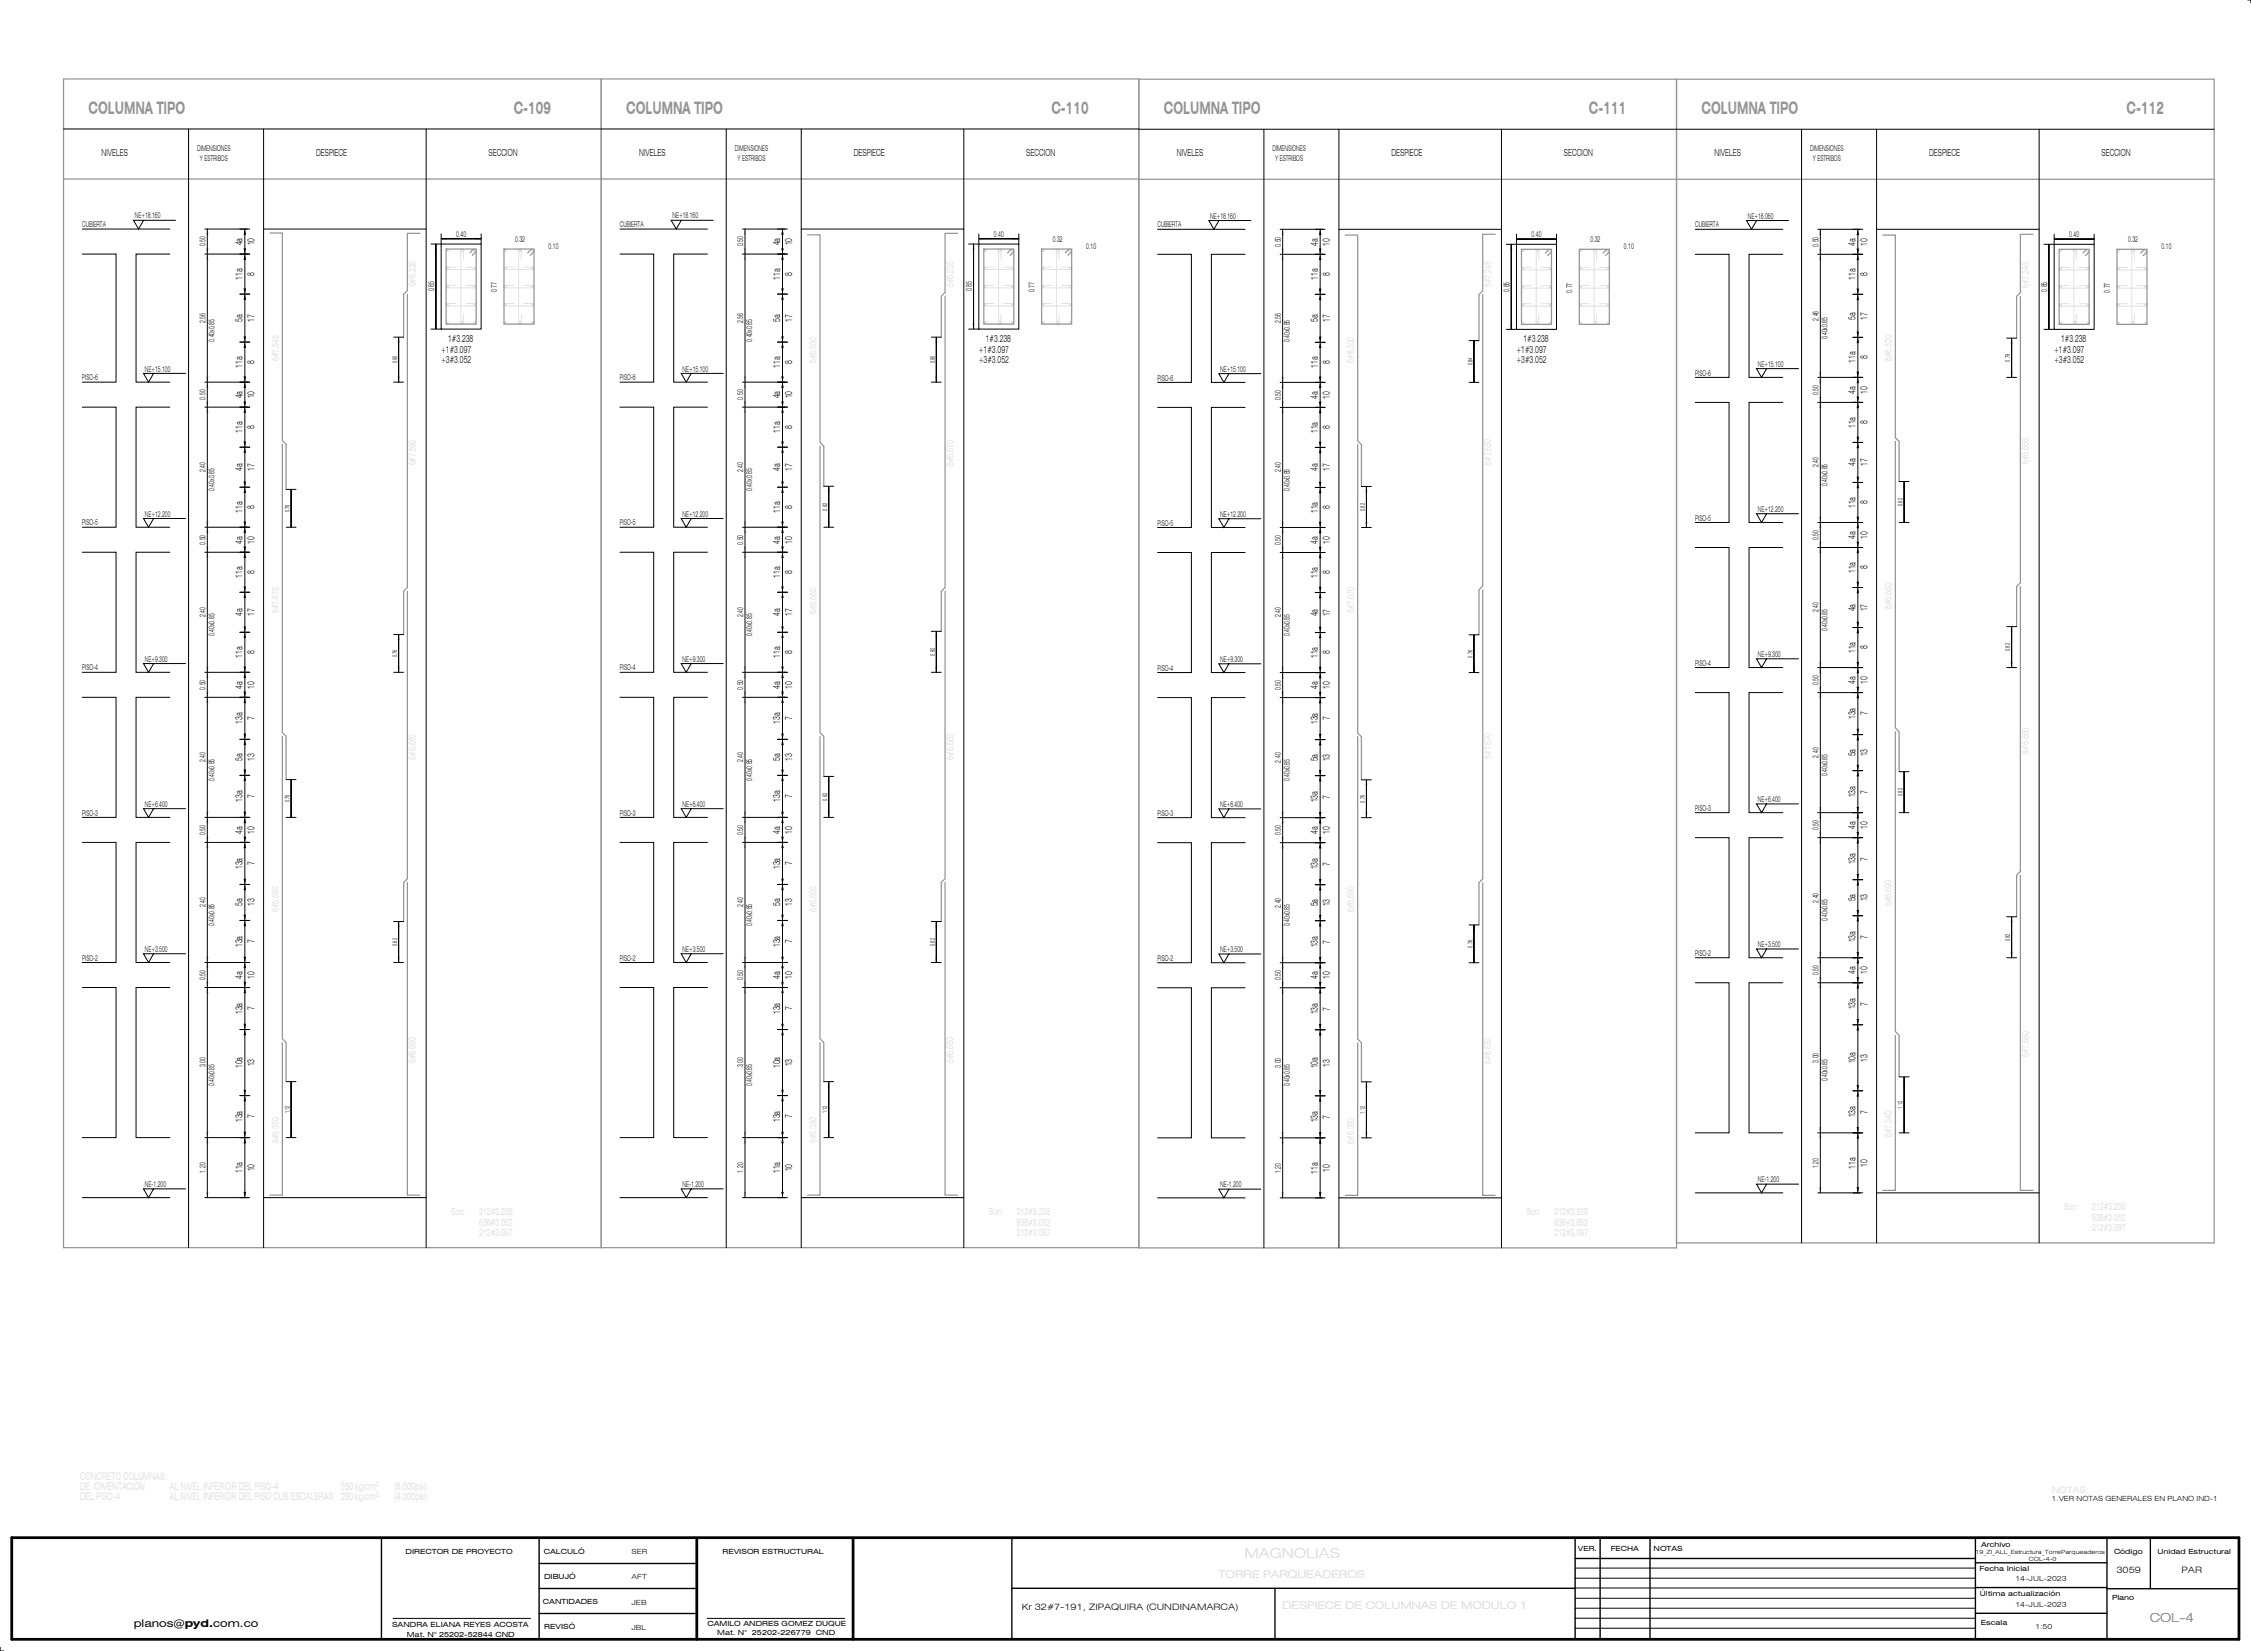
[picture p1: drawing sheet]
<svg xmlns="http://www.w3.org/2000/svg" width="900mm" height="660mm" viewBox="0 0 900 660" stroke-linecap="round" stroke-linejoin="round" font-family="sans-serif">
<defs><g id="words">
<g font-size="6.9" fill="#959595">
<text x="35.4" y="45.4">COLUMNA TIPO</text>
<text x="205.4" y="45.4">C-109</text>
<text x="250.4" y="45.4">COLUMNA TIPO</text>
<text x="420.4" y="45.4">C-110</text>
<text x="465.4" y="45.5">COLUMNA TIPO</text>
<text x="635.4" y="45.5">C-111</text>
<text x="680.4" y="45.5">COLUMNA TIPO</text>
<text x="850.4" y="45.5">C-112</text>
</g>
<text font-size="4.9" fill="#959595" x="859.6" y="648.5">COL-4</text>
<text font-size="4.2" x="53.5" y="650.6">planos@pyd.com.co</text>
<g font-size="3.9">
<text x="40.6" y="62.2">NIVELES</text>
<text x="126.4" y="62.2">DESPIECE</text>
<text x="195.4" y="62.2">SECCION</text>
<text x="255.6" y="62.2">NIVELES</text>
<text x="341.4" y="62.2">DESPIECE</text>
<text x="410.4" y="62.2">SECCION</text>
<text x="470.6" y="62.3">NIVELES</text>
<text x="556.4" y="62.3">DESPIECE</text>
<text x="625.4" y="62.3">SECCION</text>
<text x="685.6" y="62.3">NIVELES</text>
<text x="771.4" y="62.3">DESPIECE</text>
<text x="840.4" y="62.3">SECCION</text>
<text x="97" y="98.1" transform="rotate(-90 97 98.1)">4a</text>
<text x="101.8" y="98.1" transform="rotate(-90 101.8 98.1)">10</text>
<text x="312" y="98.1" transform="rotate(-90 312 98.1)">4a</text>
<text x="316.8" y="98.1" transform="rotate(-90 316.8 98.1)">10</text>
<text x="527" y="98.2" transform="rotate(-90 527 98.2)">4a</text>
<text x="531.8" y="98.2" transform="rotate(-90 531.8 98.2)">10</text>
<text x="742" y="98.2" transform="rotate(-90 742 98.2)">4a</text>
<text x="746.8" y="98.2" transform="rotate(-90 746.8 98.2)">10</text>
<text x="97" y="111.8" transform="rotate(-90 97 111.8)">11a</text>
<text x="101.8" y="110.3" transform="rotate(-90 101.8 110.3)">8</text>
<text x="312" y="111.8" transform="rotate(-90 312 111.8)">11a</text>
<text x="316.8" y="110.3" transform="rotate(-90 316.8 110.3)">8</text>
<text x="527" y="111.9" transform="rotate(-90 527 111.9)">11a</text>
<text x="531.8" y="110.4" transform="rotate(-90 531.8 110.4)">8</text>
<text x="742" y="111.9" transform="rotate(-90 742 111.9)">11a</text>
<text x="746.8" y="110.4" transform="rotate(-90 746.8 110.4)">8</text>
<text x="97" y="128.7" transform="rotate(-90 97 128.7)">5a</text>
<text x="101.8" y="128.7" transform="rotate(-90 101.8 128.7)">17</text>
<text x="312" y="128.7" transform="rotate(-90 312 128.7)">5a</text>
<text x="316.8" y="128.7" transform="rotate(-90 316.8 128.7)">17</text>
<text x="527" y="128.8" transform="rotate(-90 527 128.8)">5a</text>
<text x="531.8" y="128.8" transform="rotate(-90 531.8 128.8)">17</text>
<text x="742" y="127.8" transform="rotate(-90 742 127.8)">5a</text>
<text x="746.8" y="127.8" transform="rotate(-90 746.8 127.8)">17</text>
<text x="179.2" y="136.7">1#3.238</text>
<text x="394.2" y="136.7">1#3.238</text>
<text x="609.2" y="136.8">1#3.238</text>
<text x="824.2" y="136.8">1#3.238</text>
<text x="176.4" y="140.9">+1#3.097</text>
<text x="391.4" y="140.9">+1#3.097</text>
<text x="606.4" y="141">+1#3.097</text>
<text x="746.8" y="143.6" transform="rotate(-90 746.8 143.6)">8</text>
<text x="821.4" y="141">+1#3.097</text>
<text x="97" y="147" transform="rotate(-90 97 147)">11a</text>
<text x="101.8" y="145.5" transform="rotate(-90 101.8 145.5)">8</text>
<text x="176.4" y="145.1">+3#3.052</text>
<text x="312" y="147" transform="rotate(-90 312 147)">11a</text>
<text x="316.8" y="145.5" transform="rotate(-90 316.8 145.5)">8</text>
<text x="391.4" y="145.1">+3#3.052</text>
<text x="527" y="147.1" transform="rotate(-90 527 147.1)">11a</text>
<text x="531.8" y="145.6" transform="rotate(-90 531.8 145.6)">8</text>
<text x="606.4" y="145.2">+3#3.052</text>
<text x="742" y="145.1" transform="rotate(-90 742 145.1)">11a</text>
<text x="821.4" y="145.2">+3#3.052</text>
<text x="97" y="159.3" transform="rotate(-90 97 159.3)">4a</text>
<text x="101.8" y="159.3" transform="rotate(-90 101.8 159.3)">10</text>
<text x="312" y="159.3" transform="rotate(-90 312 159.3)">4a</text>
<text x="316.8" y="159.3" transform="rotate(-90 316.8 159.3)">10</text>
<text x="527" y="159.4" transform="rotate(-90 527 159.4)">4a</text>
<text x="531.8" y="159.4" transform="rotate(-90 531.8 159.4)">10</text>
<text x="742" y="157.4" transform="rotate(-90 742 157.4)">4a</text>
<text x="746.8" y="157.4" transform="rotate(-90 746.8 157.4)">10</text>
<text x="97" y="173" transform="rotate(-90 97 173)">11a</text>
<text x="101.8" y="171.5" transform="rotate(-90 101.8 171.5)">8</text>
<text x="312" y="173" transform="rotate(-90 312 173)">11a</text>
<text x="316.8" y="171.5" transform="rotate(-90 316.8 171.5)">8</text>
<text x="527" y="173.1" transform="rotate(-90 527 173.1)">11a</text>
<text x="531.8" y="171.6" transform="rotate(-90 531.8 171.6)">8</text>
<text x="742" y="171.1" transform="rotate(-90 742 171.1)">11a</text>
<text x="746.8" y="169.6" transform="rotate(-90 746.8 169.6)">8</text>
<text x="97" y="188.3" transform="rotate(-90 97 188.3)">4a</text>
<text x="101.8" y="188.3" transform="rotate(-90 101.8 188.3)">17</text>
<text x="312" y="188.3" transform="rotate(-90 312 188.3)">4a</text>
<text x="316.8" y="188.3" transform="rotate(-90 316.8 188.3)">17</text>
<text x="527" y="188.4" transform="rotate(-90 527 188.4)">4a</text>
<text x="531.8" y="188.4" transform="rotate(-90 531.8 188.4)">17</text>
<text x="742" y="186.4" transform="rotate(-90 742 186.4)">4a</text>
<text x="746.8" y="186.4" transform="rotate(-90 746.8 186.4)">17</text>
<text x="101.8" y="203.5" transform="rotate(-90 101.8 203.5)">8</text>
<text x="316.8" y="203.5" transform="rotate(-90 316.8 203.5)">8</text>
<text x="531.8" y="203.6" transform="rotate(-90 531.8 203.6)">8</text>
<text x="742" y="203.1" transform="rotate(-90 742 203.1)">11a</text>
<text x="746.8" y="201.6" transform="rotate(-90 746.8 201.6)">8</text>
<text x="97" y="205" transform="rotate(-90 97 205)">11a</text>
<text x="312" y="205" transform="rotate(-90 312 205)">11a</text>
<text x="527" y="205.1" transform="rotate(-90 527 205.1)">11a</text>
<text x="742" y="215.4" transform="rotate(-90 742 215.4)">4a</text>
<text x="746.8" y="215.4" transform="rotate(-90 746.8 215.4)">10</text>
<text x="97" y="217.3" transform="rotate(-90 97 217.3)">4a</text>
<text x="101.8" y="217.3" transform="rotate(-90 101.8 217.3)">10</text>
<text x="312" y="217.3" transform="rotate(-90 312 217.3)">4a</text>
<text x="316.8" y="217.3" transform="rotate(-90 316.8 217.3)">10</text>
<text x="527" y="217.4" transform="rotate(-90 527 217.4)">4a</text>
<text x="531.8" y="217.4" transform="rotate(-90 531.8 217.4)">10</text>
<text x="746.8" y="227.6" transform="rotate(-90 746.8 227.6)">8</text>
<text x="97" y="231" transform="rotate(-90 97 231)">11a</text>
<text x="101.8" y="229.5" transform="rotate(-90 101.8 229.5)">8</text>
<text x="312" y="231" transform="rotate(-90 312 231)">11a</text>
<text x="316.8" y="229.5" transform="rotate(-90 316.8 229.5)">8</text>
<text x="527" y="231.1" transform="rotate(-90 527 231.1)">11a</text>
<text x="531.8" y="229.6" transform="rotate(-90 531.8 229.6)">8</text>
<text x="742" y="229.1" transform="rotate(-90 742 229.1)">11a</text>
<text x="742" y="244.4" transform="rotate(-90 742 244.4)">4a</text>
<text x="746.8" y="244.4" transform="rotate(-90 746.8 244.4)">17</text>
<text x="97" y="246.3" transform="rotate(-90 97 246.3)">4a</text>
<text x="101.8" y="246.3" transform="rotate(-90 101.8 246.3)">17</text>
<text x="312" y="246.3" transform="rotate(-90 312 246.3)">4a</text>
<text x="316.8" y="246.3" transform="rotate(-90 316.8 246.3)">17</text>
<text x="527" y="246.4" transform="rotate(-90 527 246.4)">4a</text>
<text x="531.8" y="246.4" transform="rotate(-90 531.8 246.4)">17</text>
<text x="97" y="263" transform="rotate(-90 97 263)">11a</text>
<text x="101.8" y="261.5" transform="rotate(-90 101.8 261.5)">8</text>
<text x="312" y="263" transform="rotate(-90 312 263)">11a</text>
<text x="316.8" y="261.5" transform="rotate(-90 316.8 261.5)">8</text>
<text x="527" y="263.1" transform="rotate(-90 527 263.1)">11a</text>
<text x="531.8" y="261.6" transform="rotate(-90 531.8 261.6)">8</text>
<text x="742" y="261.1" transform="rotate(-90 742 261.1)">11a</text>
<text x="746.8" y="259.6" transform="rotate(-90 746.8 259.6)">8</text>
<text x="97" y="275.3" transform="rotate(-90 97 275.3)">4a</text>
<text x="101.8" y="275.3" transform="rotate(-90 101.8 275.3)">10</text>
<text x="312" y="275.3" transform="rotate(-90 312 275.3)">4a</text>
<text x="316.8" y="275.3" transform="rotate(-90 316.8 275.3)">10</text>
<text x="527" y="275.4" transform="rotate(-90 527 275.4)">4a</text>
<text x="531.8" y="275.4" transform="rotate(-90 531.8 275.4)">10</text>
<text x="742" y="273.4" transform="rotate(-90 742 273.4)">4a</text>
<text x="746.8" y="273.4" transform="rotate(-90 746.8 273.4)">10</text>
<text x="101.8" y="287.9" transform="rotate(-90 101.8 287.9)">7</text>
<text x="316.8" y="287.9" transform="rotate(-90 316.8 287.9)">7</text>
<text x="742" y="287.5" transform="rotate(-90 742 287.5)">13a</text>
<text x="746.8" y="286" transform="rotate(-90 746.8 286)">7</text>
<text x="97" y="289.4" transform="rotate(-90 97 289.4)">13a</text>
<text x="312" y="289.4" transform="rotate(-90 312 289.4)">13a</text>
<text x="527" y="289.5" transform="rotate(-90 527 289.5)">13a</text>
<text x="531.8" y="288" transform="rotate(-90 531.8 288)">7</text>
<text x="97" y="304.3" transform="rotate(-90 97 304.3)">5a</text>
<text x="101.8" y="304.3" transform="rotate(-90 101.8 304.3)">13</text>
<text x="312" y="304.3" transform="rotate(-90 312 304.3)">5a</text>
<text x="316.8" y="304.3" transform="rotate(-90 316.8 304.3)">13</text>
<text x="527" y="304.4" transform="rotate(-90 527 304.4)">5a</text>
<text x="531.8" y="304.4" transform="rotate(-90 531.8 304.4)">13</text>
<text x="742" y="302.4" transform="rotate(-90 742 302.4)">5a</text>
<text x="746.8" y="302.4" transform="rotate(-90 746.8 302.4)">13</text>
<text x="746.8" y="317.2" transform="rotate(-90 746.8 317.2)">7</text>
<text x="97" y="320.6" transform="rotate(-90 97 320.6)">13a</text>
<text x="101.8" y="319.1" transform="rotate(-90 101.8 319.1)">7</text>
<text x="312" y="320.6" transform="rotate(-90 312 320.6)">13a</text>
<text x="316.8" y="319.1" transform="rotate(-90 316.8 319.1)">7</text>
<text x="527" y="320.7" transform="rotate(-90 527 320.7)">13a</text>
<text x="531.8" y="319.2" transform="rotate(-90 531.8 319.2)">7</text>
<text x="742" y="318.7" transform="rotate(-90 742 318.7)">13a</text>
<text x="97" y="333.3" transform="rotate(-90 97 333.3)">4a</text>
<text x="101.8" y="333.3" transform="rotate(-90 101.8 333.3)">10</text>
<text x="312" y="333.3" transform="rotate(-90 312 333.3)">4a</text>
<text x="316.8" y="333.3" transform="rotate(-90 316.8 333.3)">10</text>
<text x="527" y="333.4" transform="rotate(-90 527 333.4)">4a</text>
<text x="531.8" y="333.4" transform="rotate(-90 531.8 333.4)">10</text>
<text x="742" y="331.4" transform="rotate(-90 742 331.4)">4a</text>
<text x="746.8" y="331.4" transform="rotate(-90 746.8 331.4)">10</text>
<text x="97" y="347.4" transform="rotate(-90 97 347.4)">13a</text>
<text x="101.8" y="345.9" transform="rotate(-90 101.8 345.9)">7</text>
<text x="312" y="347.4" transform="rotate(-90 312 347.4)">13a</text>
<text x="316.8" y="345.9" transform="rotate(-90 316.8 345.9)">7</text>
<text x="527" y="347.5" transform="rotate(-90 527 347.5)">13a</text>
<text x="531.8" y="346" transform="rotate(-90 531.8 346)">7</text>
<text x="742" y="345.5" transform="rotate(-90 742 345.5)">13a</text>
<text x="746.8" y="344" transform="rotate(-90 746.8 344)">7</text>
<text x="97" y="362.3" transform="rotate(-90 97 362.3)">5a</text>
<text x="101.8" y="362.3" transform="rotate(-90 101.8 362.3)">13</text>
<text x="312" y="362.3" transform="rotate(-90 312 362.3)">5a</text>
<text x="316.8" y="362.3" transform="rotate(-90 316.8 362.3)">13</text>
<text x="527" y="362.4" transform="rotate(-90 527 362.4)">5a</text>
<text x="531.8" y="362.4" transform="rotate(-90 531.8 362.4)">13</text>
<text x="742" y="360.4" transform="rotate(-90 742 360.4)">5a</text>
<text x="746.8" y="360.4" transform="rotate(-90 746.8 360.4)">13</text>
<text x="101.8" y="377.1" transform="rotate(-90 101.8 377.1)">7</text>
<text x="316.8" y="377.1" transform="rotate(-90 316.8 377.1)">7</text>
<text x="531.8" y="377.2" transform="rotate(-90 531.8 377.2)">7</text>
<text x="742" y="376.7" transform="rotate(-90 742 376.7)">13a</text>
<text x="746.8" y="375.2" transform="rotate(-90 746.8 375.2)">7</text>
<text x="97" y="378.6" transform="rotate(-90 97 378.6)">13a</text>
<text x="312" y="378.6" transform="rotate(-90 312 378.6)">13a</text>
<text x="527" y="378.7" transform="rotate(-90 527 378.7)">13a</text>
<text x="742" y="389.4" transform="rotate(-90 742 389.4)">4a</text>
<text x="746.8" y="389.4" transform="rotate(-90 746.8 389.4)">10</text>
<text x="97" y="391.3" transform="rotate(-90 97 391.3)">4a</text>
<text x="101.8" y="391.3" transform="rotate(-90 101.8 391.3)">10</text>
<text x="312" y="391.3" transform="rotate(-90 312 391.3)">4a</text>
<text x="316.8" y="391.3" transform="rotate(-90 316.8 391.3)">10</text>
<text x="527" y="391.4" transform="rotate(-90 527 391.4)">4a</text>
<text x="531.8" y="391.4" transform="rotate(-90 531.8 391.4)">10</text>
<text x="97" y="405.4" transform="rotate(-90 97 405.4)">13a</text>
<text x="101.8" y="403.9" transform="rotate(-90 101.8 403.9)">7</text>
<text x="312" y="405.4" transform="rotate(-90 312 405.4)">13a</text>
<text x="316.8" y="403.9" transform="rotate(-90 316.8 403.9)">7</text>
<text x="527" y="405.5" transform="rotate(-90 527 405.5)">13a</text>
<text x="531.8" y="404" transform="rotate(-90 531.8 404)">7</text>
<text x="742" y="403.5" transform="rotate(-90 742 403.5)">13a</text>
<text x="746.8" y="402" transform="rotate(-90 746.8 402)">7</text>
<text x="742" y="425.1" transform="rotate(-90 742 425.1)">10a</text>
<text x="746.8" y="424.4" transform="rotate(-90 746.8 424.4)">13</text>
<text x="97" y="427" transform="rotate(-90 97 427)">10a</text>
<text x="101.8" y="426.3" transform="rotate(-90 101.8 426.3)">13</text>
<text x="312" y="427" transform="rotate(-90 312 427)">10a</text>
<text x="316.8" y="426.3" transform="rotate(-90 316.8 426.3)">13</text>
<text x="527" y="427.1" transform="rotate(-90 527 427.1)">10a</text>
<text x="531.8" y="426.4" transform="rotate(-90 531.8 426.4)">13</text>
<text x="97" y="448.6" transform="rotate(-90 97 448.6)">13a</text>
<text x="101.8" y="447.1" transform="rotate(-90 101.8 447.1)">7</text>
<text x="312" y="448.6" transform="rotate(-90 312 448.6)">13a</text>
<text x="316.8" y="447.1" transform="rotate(-90 316.8 447.1)">7</text>
<text x="527" y="448.7" transform="rotate(-90 527 448.7)">13a</text>
<text x="531.8" y="447.2" transform="rotate(-90 531.8 447.2)">7</text>
<text x="742" y="446.7" transform="rotate(-90 742 446.7)">13a</text>
<text x="746.8" y="445.2" transform="rotate(-90 746.8 445.2)">7</text>
<text x="742" y="467.1" transform="rotate(-90 742 467.1)">11a</text>
<text x="746.8" y="466.4" transform="rotate(-90 746.8 466.4)">10</text>
<text x="97" y="469" transform="rotate(-90 97 469)">11a</text>
<text x="101.8" y="468.3" transform="rotate(-90 101.8 468.3)">10</text>
<text x="312" y="469" transform="rotate(-90 312 469)">11a</text>
<text x="316.8" y="468.3" transform="rotate(-90 316.8 468.3)">10</text>
<text x="527" y="469.1" transform="rotate(-90 527 469.1)">11a</text>
<text x="531.8" y="468.4" transform="rotate(-90 531.8 468.4)">10</text>
</g>
<g font-size="3.9" fill="#e1e1e1">
<text x="166.3" y="114.5" transform="rotate(-90 166.3 114.5)">6#6.235</text>
<text x="381.3" y="114.9" transform="rotate(-90 381.3 114.9)">6#6.235</text>
<text x="811.3" y="115.1" transform="rotate(-90 811.3 115.1)">6#7.240</text>
<text x="811.3" y="185.5" transform="rotate(-90 811.3 185.5)">6#6.660</text>
<text x="166.3" y="186.1" transform="rotate(-90 166.3 186.1)">6#7.680</text>
<text x="381.3" y="186.4" transform="rotate(-90 381.3 186.4)">6#6.670</text>
<text x="166.3" y="303.6" transform="rotate(-90 166.3 303.6)">6#6.660</text>
<text x="381.3" y="303.6" transform="rotate(-90 381.3 303.6)">6#6.660</text>
<text x="811.3" y="301.2" transform="rotate(-90 811.3 301.2)">6#6.660</text>
<text x="166.3" y="425" transform="rotate(-90 166.3 425)">6#6.650</text>
<text x="381.3" y="425" transform="rotate(-90 381.3 425)">6#6.650</text>
<text x="811.3" y="422.6" transform="rotate(-90 811.3 422.6)">6#7.660</text>
</g>
<g font-size="3.5">
<text x="846.3" y="629">3059</text>
<text x="872.3" y="629">PAR</text>
<text x="408.6" y="643.4">Kr 32#7-191, ZIPAQUIRA (CUNDINAMARCA)</text>
</g>
<g font-size="3.2">
<text x="78.9" y="60.3">DIMENSIONES</text>
<text x="79.9" y="64.4">Y ESTRIBOS</text>
<text x="293.8" y="60.3">DIMENSIONES</text>
<text x="294.9" y="64.4">Y ESTRIBOS</text>
<text x="508.8" y="60.4">DIMENSIONES</text>
<text x="509.9" y="64.5">Y ESTRIBOS</text>
<text x="723.8" y="60.4">DIMENSIONES</text>
<text x="724.9" y="64.5">Y ESTRIBOS</text>
<text x="53.9" y="87.3">NE+18.160</text>
<text x="268.9" y="87.3">NE+18.160</text>
<text x="483.9" y="87.4">NE+18.160</text>
<text x="698.9" y="87.4">NE+18.060</text>
<text x="32.9" y="90.8">CUBIERTA</text>
<text x="182.4" y="94.7">0.40</text>
<text x="247.9" y="90.8">CUBIERTA</text>
<text x="397.4" y="94.7">0.40</text>
<text x="462.9" y="90.9">CUBIERTA</text>
<text x="612.4" y="94.8">0.40</text>
<text x="677.9" y="90.9">CUBIERTA</text>
<text x="827.4" y="94.8">0.40</text>
<text x="82.2" y="98.5" transform="rotate(-90 82.2 98.5)">0.50</text>
<text x="206" y="96.7">0.32</text>
<text x="219.4" y="99.5">0.10</text>
<text x="297.1" y="98.5" transform="rotate(-90 297.1 98.5)">0.50</text>
<text x="421" y="96.7">0.32</text>
<text x="434.4" y="99.5">0.10</text>
<text x="512.1" y="98.6" transform="rotate(-90 512.1 98.6)">0.50</text>
<text x="636" y="96.8">0.32</text>
<text x="649.4" y="99.6">0.10</text>
<text x="727.1" y="98.6" transform="rotate(-90 727.1 98.6)">0.50</text>
<text x="851" y="96.8">0.32</text>
<text x="864.4" y="99.6">0.10</text>
<text x="173.5" y="116.5" transform="rotate(-90 173.5 116.5)">0.85</text>
<text x="198.7" y="116.9" transform="rotate(-90 198.7 116.9)">0.77</text>
<text x="388.5" y="116.5" transform="rotate(-90 388.5 116.5)">0.85</text>
<text x="413.7" y="116.9" transform="rotate(-90 413.7 116.9)">0.77</text>
<text x="603.5" y="116.6" transform="rotate(-90 603.5 116.6)">0.85</text>
<text x="628.7" y="117" transform="rotate(-90 628.7 117)">0.77</text>
<text x="818.5" y="116.6" transform="rotate(-90 818.5 116.6)">0.85</text>
<text x="843.7" y="117" transform="rotate(-90 843.7 117)">0.77</text>
<text x="82.2" y="129.1" transform="rotate(-90 82.2 129.1)">2.56</text>
<text x="297.1" y="129.1" transform="rotate(-90 297.1 129.1)">2.56</text>
<text x="512.1" y="129.2" transform="rotate(-90 512.1 129.2)">2.56</text>
<text x="727.1" y="128.2" transform="rotate(-90 727.1 128.2)">2.46</text>
<text x="85.8" y="136.6" transform="rotate(-90 85.8 136.6)">0.40x0.85</text>
<text x="300.7" y="136.6" transform="rotate(-90 300.7 136.6)">0.40x0.85</text>
<text x="515.7" y="136.7" transform="rotate(-90 515.7 136.7)">0.40x0.85</text>
<text x="730.7" y="135.7" transform="rotate(-90 730.7 135.7)">0.40x0.85</text>
<text x="57.9" y="148.5">NE+15.100</text>
<text x="272.9" y="148.5">NE+15.100</text>
<text x="487.9" y="148.6">NE+15.100</text>
<text x="702.9" y="146.6">NE+15.100</text>
<text x="32.9" y="152">PISO-6</text>
<text x="247.9" y="152">PISO-6</text>
<text x="462.9" y="152.1">PISO-6</text>
<text x="677.9" y="150.1">PISO-6</text>
<text x="82.2" y="159.7" transform="rotate(-90 82.2 159.7)">0.50</text>
<text x="297.1" y="159.7" transform="rotate(-90 297.1 159.7)">0.50</text>
<text x="512.1" y="159.8" transform="rotate(-90 512.1 159.8)">0.50</text>
<text x="727.1" y="157.8" transform="rotate(-90 727.1 157.8)">0.50</text>
<text x="82.2" y="188.7" transform="rotate(-90 82.2 188.7)">2.40</text>
<text x="297.1" y="188.7" transform="rotate(-90 297.1 188.7)">2.40</text>
<text x="512.1" y="188.8" transform="rotate(-90 512.1 188.8)">2.40</text>
<text x="727.1" y="186.8" transform="rotate(-90 727.1 186.8)">2.40</text>
<text x="85.8" y="196.2" transform="rotate(-90 85.8 196.2)">0.40x0.85</text>
<text x="300.7" y="196.2" transform="rotate(-90 300.7 196.2)">0.40x0.85</text>
<text x="515.7" y="196.3" transform="rotate(-90 515.7 196.3)">0.40x0.85</text>
<text x="730.7" y="194.3" transform="rotate(-90 730.7 194.3)">0.40x0.85</text>
<text x="57.9" y="206.5">NE+12.200</text>
<text x="272.9" y="206.5">NE+12.200</text>
<text x="487.9" y="206.6">NE+12.200</text>
<text x="677.9" y="208.1">PISO-5</text>
<text x="702.9" y="204.6">NE+12.200</text>
<text x="32.9" y="210">PISO-5</text>
<text x="247.9" y="210">PISO-5</text>
<text x="462.9" y="210.1">PISO-5</text>
<text x="727.1" y="215.8" transform="rotate(-90 727.1 215.8)">0.50</text>
<text x="82.2" y="217.7" transform="rotate(-90 82.2 217.7)">0.50</text>
<text x="297.1" y="217.7" transform="rotate(-90 297.1 217.7)">0.50</text>
<text x="512.1" y="217.8" transform="rotate(-90 512.1 217.8)">0.50</text>
<text x="727.1" y="244.8" transform="rotate(-90 727.1 244.8)">2.40</text>
<text x="82.2" y="246.7" transform="rotate(-90 82.2 246.7)">2.40</text>
<text x="297.1" y="246.7" transform="rotate(-90 297.1 246.7)">2.40</text>
<text x="512.1" y="246.8" transform="rotate(-90 512.1 246.8)">2.40</text>
<text x="85.8" y="254.2" transform="rotate(-90 85.8 254.2)">0.40x0.85</text>
<text x="300.7" y="254.2" transform="rotate(-90 300.7 254.2)">0.40x0.85</text>
<text x="515.7" y="254.3" transform="rotate(-90 515.7 254.3)">0.40x0.85</text>
<text x="730.7" y="252.3" transform="rotate(-90 730.7 252.3)">0.40x0.85</text>
<text x="702.9" y="262.6">NE+9.300</text>
<text x="32.9" y="268">PISO-4</text>
<text x="57.9" y="264.5">NE+9.300</text>
<text x="247.9" y="268">PISO-4</text>
<text x="272.9" y="264.5">NE+9.300</text>
<text x="462.9" y="268.1">PISO-4</text>
<text x="487.9" y="264.6">NE+9.300</text>
<text x="677.9" y="266.1">PISO-4</text>
<text x="82.2" y="275.7" transform="rotate(-90 82.2 275.7)">0.50</text>
<text x="297.1" y="275.7" transform="rotate(-90 297.1 275.7)">0.50</text>
<text x="512.1" y="275.8" transform="rotate(-90 512.1 275.8)">0.50</text>
<text x="727.1" y="273.8" transform="rotate(-90 727.1 273.8)">0.50</text>
<text x="82.2" y="304.7" transform="rotate(-90 82.2 304.7)">2.40</text>
<text x="297.1" y="304.7" transform="rotate(-90 297.1 304.7)">2.40</text>
<text x="512.1" y="304.8" transform="rotate(-90 512.1 304.8)">2.40</text>
<text x="727.1" y="302.8" transform="rotate(-90 727.1 302.8)">2.40</text>
<text x="730.7" y="310.3" transform="rotate(-90 730.7 310.3)">0.40x0.85</text>
<text x="85.8" y="312.2" transform="rotate(-90 85.8 312.2)">0.40x0.85</text>
<text x="300.7" y="312.2" transform="rotate(-90 300.7 312.2)">0.40x0.85</text>
<text x="515.7" y="312.3" transform="rotate(-90 515.7 312.3)">0.40x0.85</text>
<text x="57.9" y="322.5">NE+6.400</text>
<text x="272.9" y="322.5">NE+6.400</text>
<text x="487.9" y="322.6">NE+6.400</text>
<text x="702.9" y="320.6">NE+6.400</text>
<text x="32.9" y="326">PISO-3</text>
<text x="247.9" y="326">PISO-3</text>
<text x="462.9" y="326.1">PISO-3</text>
<text x="677.9" y="324.1">PISO-3</text>
<text x="82.2" y="333.7" transform="rotate(-90 82.2 333.7)">0.50</text>
<text x="297.1" y="333.7" transform="rotate(-90 297.1 333.7)">0.50</text>
<text x="512.1" y="333.8" transform="rotate(-90 512.1 333.8)">0.50</text>
<text x="727.1" y="331.8" transform="rotate(-90 727.1 331.8)">0.50</text>
<text x="82.2" y="362.7" transform="rotate(-90 82.2 362.7)">2.40</text>
<text x="297.1" y="362.7" transform="rotate(-90 297.1 362.7)">2.40</text>
<text x="512.1" y="362.8" transform="rotate(-90 512.1 362.8)">2.40</text>
<text x="727.1" y="360.8" transform="rotate(-90 727.1 360.8)">2.40</text>
<text x="85.8" y="370.2" transform="rotate(-90 85.8 370.2)">0.40x0.85</text>
<text x="300.7" y="370.2" transform="rotate(-90 300.7 370.2)">0.40x0.85</text>
<text x="515.7" y="370.3" transform="rotate(-90 515.7 370.3)">0.40x0.85</text>
<text x="730.7" y="368.3" transform="rotate(-90 730.7 368.3)">0.40x0.85</text>
<text x="57.9" y="380.5">NE+3.500</text>
<text x="272.9" y="380.5">NE+3.500</text>
<text x="487.9" y="380.6">NE+3.500</text>
<text x="677.9" y="382.1">PISO-2</text>
<text x="702.9" y="378.6">NE+3.500</text>
<text x="32.9" y="384">PISO-2</text>
<text x="247.9" y="384">PISO-2</text>
<text x="462.9" y="384.1">PISO-2</text>
<text x="727.1" y="389.8" transform="rotate(-90 727.1 389.8)">0.50</text>
<text x="82.2" y="391.7" transform="rotate(-90 82.2 391.7)">0.50</text>
<text x="297.1" y="391.7" transform="rotate(-90 297.1 391.7)">0.50</text>
<text x="512.1" y="391.8" transform="rotate(-90 512.1 391.8)">0.50</text>
<text x="727.1" y="424.8" transform="rotate(-90 727.1 424.8)">3.00</text>
<text x="82.2" y="426.7" transform="rotate(-90 82.2 426.7)">3.00</text>
<text x="297.1" y="426.7" transform="rotate(-90 297.1 426.7)">3.00</text>
<text x="512.1" y="426.8" transform="rotate(-90 512.1 426.8)">3.00</text>
<text x="85.8" y="434.2" transform="rotate(-90 85.8 434.2)">0.40x0.85</text>
<text x="300.7" y="434.2" transform="rotate(-90 300.7 434.2)">0.40x0.85</text>
<text x="515.7" y="434.3" transform="rotate(-90 515.7 434.3)">0.40x0.85</text>
<text x="730.7" y="432.3" transform="rotate(-90 730.7 432.3)">0.40x0.85</text>
<text x="727.1" y="466.8" transform="rotate(-90 727.1 466.8)">1.20</text>
<text x="82.2" y="468.7" transform="rotate(-90 82.2 468.7)">1.20</text>
<text x="297.1" y="468.7" transform="rotate(-90 297.1 468.7)">1.20</text>
<text x="512.1" y="468.8" transform="rotate(-90 512.1 468.8)">1.20</text>
<text x="702.9" y="472.6">NE-1.200</text>
<text x="57.9" y="474.5">NE-1.200</text>
<text x="272.9" y="474.5">NE-1.200</text>
<text x="487.9" y="474.6">NE-1.200</text>
</g>
<g font-size="2.8">
<text x="820.5" y="600.2">1.VER NOTAS GENERALES EN PLANO IND-1</text>
<text x="162.2" y="621.1">DIRECTOR DE PROYECTO</text>
<text x="217.4" y="621.1">CALCULÓ</text>
<text x="252.5" y="621.2">SER</text>
<text x="288.9" y="621.1">REVISOR ESTRUCTURAL</text>
<text x="630.9" y="620">VER.</text>
<text x="644.1" y="620">FECHA</text>
<text x="661.2" y="620">NOTAS</text>
<text x="792.1" y="618.5">Archivo</text>
<text x="845.3" y="621">Código</text>
<text x="862.7" y="621">Unidad Estructural</text>
<text x="791.6" y="627.9">Fecha Inicial</text>
<text x="217.6" y="631">DIBUJÓ</text>
<text x="252.5" y="631.1">AFT</text>
<text x="805.9" y="632">14-JUL-2023</text>
<text x="217.1" y="641">CANTIDADES</text>
<text x="252.5" y="641.5">JEB</text>
<text x="791.7" y="638.1">Última actualización</text>
<text x="844.5" y="639.5">Plano</text>
<text x="805.9" y="642.5">14-JUL-2023</text>
<text x="156.8" y="650.5">SANDRA ELIANA REYES ACOSTA</text>
<text x="217.6" y="651">REVISÓ</text>
<text x="252.5" y="651.4">JBL</text>
<text x="282.9" y="650.1">CAMILO ANDRES GOMEZ DUQUE</text>
<text x="286.8" y="653.6">Mat. N°</text>
<text x="300.7" y="653.6">25202-226779</text>
<text x="326.2" y="653.6">CND</text>
<text x="792.1" y="649.5">Escala</text>
<text x="813.9" y="651.2">1:50</text>
<text x="162.7" y="654.2">Mat. N° 25202-52844 CND</text>
</g>
<g font-size="2.5">
<text x="158.7" y="145.3" transform="rotate(-90 158.7 145.3)">0.90</text>
<text x="373.7" y="145.3" transform="rotate(-90 373.7 145.3)">0.90</text>
<text x="588.7" y="146" transform="rotate(-90 588.7 146)">0.84</text>
<text x="803.7" y="144.5" transform="rotate(-90 803.7 144.5)">0.79</text>
<text x="760.7" y="202.2" transform="rotate(-90 760.7 202.2)">0.82</text>
<text x="115.7" y="204.7" transform="rotate(-90 115.7 204.7)">0.76</text>
<text x="330.7" y="204.1" transform="rotate(-90 330.7 204.1)">0.82</text>
<text x="545.7" y="204.2" transform="rotate(-90 545.7 204.2)">0.82</text>
<text x="158.7" y="262.7" transform="rotate(-90 158.7 262.7)">0.76</text>
<text x="373.7" y="262.1" transform="rotate(-90 373.7 262.1)">0.82</text>
<text x="588.7" y="262.8" transform="rotate(-90 588.7 262.8)">0.76</text>
<text x="803.7" y="260.2" transform="rotate(-90 803.7 260.2)">0.82</text>
<text x="115.7" y="320.7" transform="rotate(-90 115.7 320.7)">0.76</text>
<text x="330.7" y="320.1" transform="rotate(-90 330.7 320.1)">0.82</text>
<text x="545.7" y="320.8" transform="rotate(-90 545.7 320.8)">0.76</text>
<text x="760.7" y="318.2" transform="rotate(-90 760.7 318.2)">0.82</text>
<text x="803.7" y="376.2" transform="rotate(-90 803.7 376.2)">0.82</text>
<text x="158.7" y="378.1" transform="rotate(-90 158.7 378.1)">0.82</text>
<text x="373.7" y="378.1" transform="rotate(-90 373.7 378.1)">0.82</text>
<text x="588.7" y="378.8" transform="rotate(-90 588.7 378.8)">0.76</text>
<text x="760.7" y="443.2" transform="rotate(-90 760.7 443.2)">1.12</text>
<text x="115.7" y="445.1" transform="rotate(-90 115.7 445.1)">1.12</text>
<text x="330.7" y="445.1" transform="rotate(-90 330.7 445.1)">1.12</text>
<text x="545.7" y="445.2" transform="rotate(-90 545.7 445.2)">1.12</text>
</g>
<g font-size="2.3">
<text x="790" y="621.1">19_ZI_ALL_Estructura_TorreParqueaderos</text>
<text x="810.1" y="623.9">_COL-4-0</text>
</g>
</g></defs>
<g fill="#000">
<path d="M97.9 91.6l.5 2.3h-1zM312.9 91.6l.5 2.3h-1zM527.9 91.7l.5 2.3h-1zM742.9 91.7l.5 2.3h-1zM97.4 115.3h1l-.5 2.3zM97.4 99.3h1l-.5 2.3zM97.9 117.6l.5 2.3h-1zM97.9 101.6l.5 2.3h-1zM312.4 115.3h1l-.5 2.3zM312.4 99.3h1l-.5 2.3zM312.9 117.6l.5 2.3h-1zM312.9 101.6l.5 2.3h-1z"/>
<path d="M527.4 115.4h1l-.5 2.3zM527.4 99.4h1l-.5 2.3zM527.9 117.7l.5 2.3h-1zM527.9 101.7l.5 2.3h-1zM742.4 115.4h1l-.5 2.3zM742.4 99.4h1l-.5 2.3zM742.9 117.7l.5 2.3h-1zM742.9 101.7l.5 2.3h-1zM97.4 134.5h1l-.5 2.3zM97.9 136.8l.5 2.3h-1zM312.4 134.5h1l-.5 2.3zM312.9 136.8l.5 2.3h-1z"/>
<path d="M527.4 134.6h1l-.5 2.3zM527.9 136.9l.5 2.3h-1zM742.4 132.6h1l-.5 2.3zM742.9 134.9l.5 2.3h-1zM97.4 150.5h1l-.5 2.3zM97.9 152.8l.5 2.3h-1zM312.4 150.5h1l-.5 2.3zM312.9 152.8l.5 2.3h-1zM527.4 150.6h1l-.5 2.3zM527.9 152.9l.5 2.3h-1zM742.4 148.6h1l-.5 2.3zM742.9 150.9l.5 2.3h-1z"/>
<path d="M97.4 176.5h1l-.5 2.3zM97.4 160.5h1l-.5 2.3zM97.9 162.8l.5 2.3h-1zM312.4 176.5h1l-.5 2.3zM312.4 160.5h1l-.5 2.3zM312.9 162.8l.5 2.3h-1zM527.4 176.6h1l-.5 2.3zM527.4 160.6h1l-.5 2.3zM527.9 162.9l.5 2.3h-1zM742.4 174.6h1l-.5 2.3zM742.4 158.6h1l-.5 2.3zM742.9 176.9l.5 2.3h-1z"/>
<path d="M742.9 160.9l.5 2.3h-1zM97.4 192.5h1l-.5 2.3zM97.9 194.8l.5 2.3h-1zM97.9 178.8l.5 2.3h-1zM312.4 192.5h1l-.5 2.3zM312.9 194.8l.5 2.3h-1zM312.9 178.8l.5 2.3h-1zM527.4 192.6h1l-.5 2.3zM527.9 194.9l.5 2.3h-1zM527.9 178.9l.5 2.3h-1zM742.4 190.6h1l-.5 2.3zM742.9 192.9l.5 2.3h-1z"/>
<path d="M97.4 208.5h1l-.5 2.3zM97.9 210.8l.5 2.3h-1zM312.4 208.5h1l-.5 2.3zM312.9 210.8l.5 2.3h-1zM527.4 208.6h1l-.5 2.3zM527.9 210.9l.5 2.3h-1zM742.4 216.6h1l-.5 2.3zM742.4 206.6h1l-.5 2.3zM742.9 208.9l.5 2.3h-1zM97.4 234.5h1l-.5 2.3zM97.4 218.5h1l-.5 2.3zM97.9 236.8l.5 2.3h-1z"/>
<path d="M97.9 220.8l.5 2.3h-1zM312.4 234.5h1l-.5 2.3zM312.4 218.5h1l-.5 2.3zM312.9 236.8l.5 2.3h-1zM312.9 220.8l.5 2.3h-1zM527.4 234.6h1l-.5 2.3zM527.4 218.6h1l-.5 2.3zM527.9 236.9l.5 2.3h-1zM527.9 220.9l.5 2.3h-1zM742.4 232.6h1l-.5 2.3zM742.9 234.9l.5 2.3h-1zM742.9 218.9l.5 2.3h-1z"/>
<path d="M97.4 250.5h1l-.5 2.3zM97.9 252.8l.5 2.3h-1zM312.4 250.5h1l-.5 2.3zM312.9 252.8l.5 2.3h-1zM527.4 250.6h1l-.5 2.3zM527.9 252.9l.5 2.3h-1zM742.4 248.6h1l-.5 2.3zM742.9 250.9l.5 2.3h-1zM97.4 276.5h1l-.5 2.3zM97.4 266.5h1l-.5 2.3zM97.9 268.8l.5 2.3h-1zM312.4 276.5h1l-.5 2.3z"/>
<path d="M312.4 266.5h1l-.5 2.3zM312.9 268.8l.5 2.3h-1zM527.4 276.6h1l-.5 2.3zM527.4 266.6h1l-.5 2.3zM527.9 268.9l.5 2.3h-1zM742.4 274.6h1l-.5 2.3zM742.4 264.6h1l-.5 2.3zM742.9 276.9l.5 2.3h-1zM742.9 266.9l.5 2.3h-1zM97.4 293.3h1l-.5 2.3zM97.9 295.6l.5 2.3h-1zM97.9 278.8l.5 2.3h-1z"/>
<path d="M312.4 293.3h1l-.5 2.3zM312.9 295.6l.5 2.3h-1zM312.9 278.8l.5 2.3h-1zM527.4 293.4h1l-.5 2.3zM527.9 295.7l.5 2.3h-1zM527.9 278.9l.5 2.3h-1zM742.4 291.4h1l-.5 2.3zM742.9 293.7l.5 2.3h-1zM97.4 307.7h1l-.5 2.3zM97.9 310l.5 2.3h-1zM312.4 307.7h1l-.5 2.3zM312.9 310l.5 2.3h-1z"/>
<path d="M527.4 307.8h1l-.5 2.3zM527.9 310.1l.5 2.3h-1zM742.4 305.8h1l-.5 2.3zM742.9 308.1l.5 2.3h-1zM97.4 334.5h1l-.5 2.3zM97.4 324.5h1l-.5 2.3zM97.9 336.8l.5 2.3h-1zM97.9 326.8l.5 2.3h-1zM312.4 334.5h1l-.5 2.3zM312.4 324.5h1l-.5 2.3zM312.9 336.8l.5 2.3h-1zM312.9 326.8l.5 2.3h-1z"/>
<path d="M527.4 334.6h1l-.5 2.3zM527.4 324.6h1l-.5 2.3zM527.9 336.9l.5 2.3h-1zM527.9 326.9l.5 2.3h-1zM742.4 332.6h1l-.5 2.3zM742.4 322.6h1l-.5 2.3zM742.9 334.9l.5 2.3h-1zM742.9 324.9l.5 2.3h-1zM97.4 351.3h1l-.5 2.3zM97.9 353.6l.5 2.3h-1zM312.4 351.3h1l-.5 2.3zM312.9 353.6l.5 2.3h-1z"/>
<path d="M527.4 351.4h1l-.5 2.3zM527.9 353.7l.5 2.3h-1zM742.4 349.4h1l-.5 2.3zM742.9 351.7l.5 2.3h-1zM97.4 365.7h1l-.5 2.3zM97.9 368l.5 2.3h-1zM312.4 365.7h1l-.5 2.3zM312.9 368l.5 2.3h-1zM527.4 365.8h1l-.5 2.3zM527.9 368.1l.5 2.3h-1zM742.4 363.8h1l-.5 2.3zM742.9 366.1l.5 2.3h-1z"/>
<path d="M97.4 392.4h1l-.5 2.3zM97.4 382.5h1l-.5 2.3zM97.9 394.7l.5 2.3h-1zM97.9 384.8l.5 2.3h-1zM312.4 392.4h1l-.5 2.3zM312.4 382.5h1l-.5 2.3zM312.9 394.7l.5 2.3h-1zM312.9 384.8l.5 2.3h-1zM527.4 392.5h1l-.5 2.3zM527.4 382.6h1l-.5 2.3zM527.9 394.8l.5 2.3h-1zM527.9 384.9l.5 2.2h-1z"/>
<path d="M742.4 390.5h1l-.5 2.3zM742.4 380.6h1l-.5 2.3zM742.9 392.8l.5 2.3h-1zM742.9 382.9l.5 2.3h-1zM97.4 409.2h1l-.5 2.3zM97.9 411.5l.5 2.3h-1zM312.4 409.2h1l-.5 2.3zM312.9 411.5l.5 2.3h-1zM527.4 409.3h1l-.5 2.3zM527.9 411.6l.5 2.3h-1zM742.4 407.3h1l-.5 2.3zM742.9 409.6l.5 2.3h-1z"/>
<path d="M97.4 435.6h1l-.5 2.3zM312.4 435.6h1l-.5 2.3zM527.4 435.7h1l-.5 2.3zM742.4 433.7h1l-.5 2.3zM742.9 436l.5 2.3h-1zM97.4 452.4h1l-.5 2.3zM97.9 437.9l.5 2.3h-1zM97.9 454.7l.5 2.3h-1zM312.4 452.4h1l-.5 2.3zM312.9 437.9l.5 2.3h-1zM312.9 454.7l.5 2.3h-1zM527.4 452.5h1l-.5 2.3z"/>
<path d="M527.9 438l.5 2.3h-1zM527.9 454.8l.5 2.3h-1zM742.4 450.5h1l-.5 2.3zM742.9 452.8l.5 2.3h-1zM97.4 476.4h1l-.5 2.3zM312.4 476.4h1l-.5 2.3zM527.4 476.5h1l-.5 2.3zM742.4 474.5h1l-.5 2.3z"/>
</g>
<g fill="#c0c0c0">
<path d="M82.9 454.7l.5 2.3h-1z"/>
<path d="M82.4 476.4h1l-.5 2.3z"/>
<path d="M82.9 394.7l.5 2.3h-1z"/>
<path d="M82.4 452.4h1l-.5 2.3z"/>
<path d="M82.9 384.8l.5 2.3h-1z"/>
<path d="M82.4 392.4h1l-.5 2.3z"/>
<path d="M82.9 336.8l.5 2.3h-1z"/>
<path d="M82.4 382.5h1l-.5 2.3z"/>
<path d="M82.9 326.8l.5 2.3h-1z"/>
<path d="M82.4 334.5h1l-.5 2.3z"/>
<path d="M82.9 278.8l.5 2.3h-1z"/>
<path d="M82.4 324.5h1l-.5 2.3z"/>
<path d="M82.9 268.8l.5 2.3h-1z"/>
<path d="M82.4 276.5h1l-.5 2.3z"/>
<path d="M82.9 220.8l.5 2.3h-1z"/>
<path d="M82.4 266.5h1l-.5 2.3z"/>
<path d="M82.9 210.8l.5 2.3h-1z"/>
<path d="M82.4 218.5h1l-.5 2.3z"/>
<path d="M82.9 162.8l.5 2.3h-1z"/>
<path d="M82.4 208.5h1l-.5 2.3z"/>
<path d="M82.9 152.8l.5 2.3h-1z"/>
<path d="M82.4 160.5h1l-.5 2.3z"/>
<path d="M82.9 101.6l.5 2.3h-1z"/>
<path d="M82.4 150.5h1l-.5 2.3z"/>
<path d="M82.9 91.6l.5 2.3h-1z"/>
<path d="M82.4 99.3h1l-.5 2.3z"/>
<path d="M116.4 432.4l.5 2.3h-1z"/>
<path d="M115.9 452.4h1l-.5 2.3z"/>
<path d="M116.4 311.6l.5 2.3h-1z"/>
<path d="M115.9 324.5h1l-.5 2.3z"/>
<path d="M116.4 195.6l.5 2.3h-1z"/>
<path d="M115.9 208.5h1l-.5 2.3z"/>
<path d="M159.4 368.4l.5 2.3h-1z"/>
<path d="M158.9 382.5h1l-.5 2.3z"/>
<path d="M159.4 253.7l.5 2.3h-1z"/>
<path d="M158.9 266.5h1l-.5 2.3z"/>
<path d="M159.4 134.8l.5 2.3h-1z"/>
<path d="M158.9 150.5h1l-.5 2.3z"/>
<path d="M176.4 95.5l2.3-.5v1z"/>
<path d="M190.1 95l2.3 .5-2.3 .5z"/>
<path d="M173.8 129.3h1l-.5 2.3z"/>
<path d="M174.3 97.6l.5 2.3h-1z"/>
<path d="M297.9 454.7l.5 2.3h-1z"/>
<path d="M297.4 476.4h1l-.5 2.3z"/>
<path d="M297.9 394.7l.5 2.3h-1z"/>
<path d="M297.4 452.4h1l-.5 2.3z"/>
<path d="M297.9 384.8l.5 2.3h-1z"/>
<path d="M297.4 392.4h1l-.5 2.3z"/>
<path d="M297.9 336.8l.5 2.3h-1z"/>
<path d="M297.4 382.5h1l-.5 2.3z"/>
<path d="M297.9 326.8l.5 2.3h-1z"/>
<path d="M297.4 334.5h1l-.5 2.3z"/>
<path d="M297.9 278.8l.5 2.3h-1z"/>
<path d="M297.4 324.5h1l-.5 2.3z"/>
<path d="M297.9 268.8l.5 2.3h-1z"/>
<path d="M297.4 276.5h1l-.5 2.3z"/>
<path d="M297.9 220.8l.5 2.3h-1z"/>
<path d="M297.4 266.5h1l-.5 2.3z"/>
<path d="M297.9 210.8l.5 2.3h-1z"/>
<path d="M297.4 218.5h1l-.5 2.3z"/>
<path d="M297.9 162.8l.5 2.3h-1z"/>
<path d="M297.4 208.5h1l-.5 2.3z"/>
<path d="M297.9 152.8l.5 2.3h-1z"/>
<path d="M297.4 160.5h1l-.5 2.3z"/>
<path d="M297.9 101.6l.5 2.3h-1z"/>
<path d="M297.4 150.5h1l-.5 2.3z"/>
<path d="M297.9 91.6l.5 2.3h-1z"/>
<path d="M297.4 99.3h1l-.5 2.3z"/>
<path d="M331.4 432.4l.5 2.3h-1z"/>
<path d="M330.9 452.4h1l-.5 2.3z"/>
<path d="M331.4 310.4l.5 2.3h-1z"/>
<path d="M330.9 324.5h1l-.5 2.3z"/>
<path d="M331.4 194.4l.5 2.3h-1z"/>
<path d="M330.9 208.5h1l-.5 2.3z"/>
<path d="M374.4 368.4l.5 2.3h-1z"/>
<path d="M373.9 382.5h1l-.5 2.3z"/>
<path d="M374.4 252.4l.5 2.3h-1z"/>
<path d="M373.9 266.5h1l-.5 2.3z"/>
<path d="M374.4 134.8l.5 2.3h-1z"/>
<path d="M373.9 150.5h1l-.5 2.3z"/>
<path d="M391.4 95.5l2.3-.5v1z"/>
<path d="M405.1 95l2.3 .5-2.3 .5z"/>
<path d="M388.8 129.3h1l-.5 2.3z"/>
<path d="M389.3 97.6l.5 2.3h-1z"/>
<path d="M512.9 454.8l.5 2.3h-1z"/>
<path d="M512.4 476.5h1l-.5 2.3z"/>
<path d="M512.9 394.8l.5 2.3h-1z"/>
<path d="M512.4 452.5h1l-.5 2.3z"/>
<path d="M512.9 384.9l.5 2.2h-1z"/>
<path d="M512.4 392.5h1l-.5 2.3z"/>
<path d="M512.9 336.9l.5 2.3h-1z"/>
<path d="M512.4 382.6h1l-.5 2.3z"/>
<path d="M512.9 326.9l.5 2.3h-1z"/>
<path d="M512.4 334.6h1l-.5 2.3z"/>
<path d="M512.9 278.9l.5 2.3h-1z"/>
<path d="M512.4 324.6h1l-.5 2.3z"/>
<path d="M512.9 268.9l.5 2.3h-1z"/>
<path d="M512.4 276.6h1l-.5 2.3z"/>
<path d="M512.9 220.9l.5 2.3h-1z"/>
<path d="M512.4 266.6h1l-.5 2.3z"/>
<path d="M512.9 210.9l.5 2.3h-1z"/>
<path d="M512.4 218.6h1l-.5 2.3z"/>
<path d="M512.9 162.9l.5 2.3h-1z"/>
<path d="M512.4 208.6h1l-.5 2.3z"/>
<path d="M512.9 152.9l.5 2.3h-1z"/>
<path d="M512.4 160.6h1l-.5 2.3z"/>
<path d="M512.9 101.7l.5 2.3h-1z"/>
<path d="M512.4 150.6h1l-.5 2.3z"/>
<path d="M512.9 91.7l.5 2.3h-1z"/>
<path d="M512.4 99.4h1l-.5 2.3z"/>
<path d="M546.4 432.5l.5 2.3h-1z"/>
<path d="M545.9 452.5h1l-.5 2.3z"/>
<path d="M546.4 311.7l.5 2.3h-1z"/>
<path d="M545.9 324.6h1l-.5 2.3z"/>
<path d="M546.4 194.5l.5 2.3h-1z"/>
<path d="M545.9 208.6h1l-.5 2.3z"/>
<path d="M589.4 369.7l.5 2.3h-1z"/>
<path d="M588.9 382.6h1l-.5 2.3z"/>
<path d="M589.4 253.8l.5 2.3h-1z"/>
<path d="M588.9 266.6h1l-.5 2.3z"/>
<path d="M589.4 136.2l.5 2.3h-1z"/>
<path d="M588.9 150.6h1l-.5 2.3z"/>
<path d="M606.4 95.6l2.3-.5v1z"/>
<path d="M620.1 95.1l2.3 .5-2.3 .5z"/>
<path d="M603.8 129.4h1l-.5 2.3z"/>
<path d="M604.3 97.7l.5 2.3h-1z"/>
<path d="M727.9 452.8l.5 2.3h-1z"/>
<path d="M727.4 474.5h1l-.5 2.3z"/>
<path d="M727.9 392.8l.5 2.3h-1z"/>
<path d="M727.4 450.5h1l-.5 2.3z"/>
<path d="M727.9 382.9l.5 2.3h-1z"/>
<path d="M727.4 390.5h1l-.5 2.3z"/>
<path d="M727.9 334.9l.5 2.3h-1z"/>
<path d="M727.4 380.6h1l-.5 2.3z"/>
<path d="M727.9 324.9l.5 2.3h-1z"/>
<path d="M727.4 332.6h1l-.5 2.3z"/>
<path d="M727.9 276.9l.5 2.3h-1z"/>
<path d="M727.4 322.6h1l-.5 2.3z"/>
<path d="M727.9 266.9l.5 2.3h-1z"/>
<path d="M727.4 274.6h1l-.5 2.3z"/>
<path d="M727.9 218.9l.5 2.3h-1z"/>
<path d="M727.4 264.6h1l-.5 2.3z"/>
<path d="M727.9 208.9l.5 2.3h-1z"/>
<path d="M727.4 216.6h1l-.5 2.3z"/>
<path d="M727.9 160.9l.5 2.3h-1z"/>
<path d="M727.4 206.6h1l-.5 2.3z"/>
<path d="M727.9 150.9l.5 2.3h-1z"/>
<path d="M727.4 158.6h1l-.5 2.3z"/>
<path d="M727.9 101.7l.5 2.3h-1z"/>
<path d="M727.4 148.6h1l-.5 2.3z"/>
<path d="M727.9 91.7l.5 2.3h-1z"/>
<path d="M727.4 99.4h1l-.5 2.3z"/>
<path d="M761.4 430.5l.5 2.3h-1z"/>
<path d="M760.9 450.5h1l-.5 2.3z"/>
<path d="M761.4 308.5l.5 2.3h-1z"/>
<path d="M760.9 322.6h1l-.5 2.3z"/>
<path d="M761.4 192.5l.5 2.3h-1z"/>
<path d="M760.9 206.6h1l-.5 2.3z"/>
<path d="M804.4 366.5l.5 2.3h-1z"/>
<path d="M803.9 380.6h1l-.5 2.3z"/>
<path d="M804.4 250.5l.5 2.3h-1z"/>
<path d="M803.9 264.6h1l-.5 2.3z"/>
<path d="M804.4 135.2l.5 2.3h-1z"/>
<path d="M803.9 148.6h1l-.5 2.3z"/>
<path d="M821.4 95.6l2.3-.5v1z"/>
<path d="M835.1 95.1l2.3 .5-2.3 .5z"/>
<path d="M818.8 129.4h1l-.5 2.3z"/>
<path d="M819.3 97.7l.5 2.3h-1z"/>
</g>
<g fill="none" stroke="#000" stroke-width=".4">
<path d="M898.8 0h1.2v1.1M25.4 51.6h430M75.4 51.6v447.1M105.4 51.6v447.1M170.4 51.6v447.1M290.4 51.6v447.1M320.4 51.6v447.1M385.4 51.6v447.1M455.4 51.7h430M505.4 51.7v447.1M535.4 51.7v447.1M600.4 51.7v447.1"/>
<path d="M720.4 51.7v445.1M750.4 51.7v445.1M815.4 51.7v445.1M32.9 91.6h35M57.4 88.1l-2 3.5-2-3.5h16.8M82.9 91.6v387.1M97.9 91.6v387.1M99.9 91.6h-18M105.4 91.6h65M174.3 97.6v34v-34M176.3 97.6h-4M176.4 97.6h16v34h-16z"/>
<path d="M176.4 93.5v3.9M192.4 95.5h-16h16M192.4 93.5v3.9M247.9 91.6h35M272.4 88.1l-2 3.5-2-3.5h16.8M297.9 91.6v387.1M312.9 91.6v387.1M314.9 91.6h-18M320.4 91.6h65M389.3 97.6v34v-34M391.3 97.6h-4M391.4 93.5v3.9"/>
<path d="M391.4 97.6h16v34h-16zM407.4 93.5v3.9M407.4 95.5h-16h16M462.9 91.7h35M487.4 88.2l-2 3.5-2-3.5h16.8M512.9 91.7v387.1M527.9 91.7v387.1M529.8 91.7h-17.9M535.4 91.7h65M604.3 97.7v34v-34M606.2 97.7h-3.9M606.4 93.6v3.9"/>
<path d="M606.4 97.7h16v34h-16zM622.4 95.6h-16h16M622.4 93.6v3.9M677.9 91.7h35M702.4 88.2l-2 3.5-2-3.5h16.8M727.9 91.7v385.1M742.9 91.7v385.1M744.8 91.7h-17.9M750.4 91.7h65M819.3 97.7v34v-34M821.2 97.7h-3.9M821.4 97.7h16v34h-16z"/>
<path d="M821.4 93.6v3.9M837.4 95.6h-16h16M837.4 93.6v3.9M32.9 101.6h13.5v51.2h-13.5M67.9 101.6h-13.5v51.2h13.5M99.9 101.6h-18M99.9 117.6h-4M247.9 101.6h13.5v51.2h-13.5M282.9 101.6h-13.5v51.2h13.5M314.9 101.6h-18M314.9 117.6h-4M462.9 101.7h13.5v51.2h-13.5"/>
<path d="M497.9 101.7h-13.5v51.2h13.5M529.8 101.7h-17.9M529.8 117.7h-3.9M677.9 101.7h13.5v49.2h-13.5M712.9 101.7h-13.5v49.2h13.5M744.8 101.7h-17.9M744.8 117.7h-3.9M99.9 136.8h-4M157.4 134.8h4M176.3 131.6h-4M314.9 136.8h-4M372.4 134.8h4"/>
<path d="M391.3 131.6h-4M529.8 136.9h-3.9M587.4 136.2h3.9M606.2 131.7h-3.9M744.8 134.9h-3.9M802.4 135.2h3.9M821.2 131.7h-3.9M61.4 149.3l-2 3.5-2-3.5h16.8M99.9 152.8h-18M157.4 152.8h4M159.4 152.8v-18v18M276.4 149.3l-2 3.5-2-3.5h16.8"/>
<path d="M314.9 152.8h-18M372.4 152.8h4M374.4 152.8v-18v18M491.4 149.4l-2 3.5-2-3.5h16.8M529.8 152.9h-17.9M587.4 152.9h3.9M589.4 152.9v-16.7v16.7M706.4 147.4l-2 3.5-2-3.5h16.8M744.8 150.9h-17.9M802.4 150.9h3.9M804.4 150.9v-15.7v15.7M32.9 162.8h13.5v48h-13.5"/>
<path d="M67.9 162.8h-13.5v48h13.5M99.9 162.8h-18M99.9 178.8h-4M247.9 162.8h13.5v48h-13.5M282.9 162.8h-13.5v48h13.5M314.9 162.8h-18M314.9 178.8h-4M462.9 162.9h13.5v48h-13.5M497.9 162.9h-13.5v48h13.5M529.8 162.9h-17.9M529.8 178.9h-3.9M677.9 160.9h13.5v48h-13.5"/>
<path d="M712.9 160.9h-13.5v48h13.5M744.8 160.9h-17.9M744.8 176.9h-3.9M99.9 194.8h-4M114.4 195.6h4M314.9 194.8h-4M329.4 194.4h4M529.8 194.9h-3.9M544.4 194.5h3.9M744.8 192.9h-3.9M759.4 192.5h3.9M61.4 207.3l-2 3.5-2-3.5h16.8"/>
<path d="M99.9 210.8h-18M114.4 210.8h4M116.4 210.8v-15.2v15.2M276.4 207.3l-2 3.5-2-3.5h16.8M314.9 210.8h-18M329.4 210.8h4M331.4 210.8v-16.4v16.4M491.4 207.4l-2 3.5-2-3.5h16.8M529.8 210.9h-17.9M544.4 210.9h3.9M546.4 210.9v-16.4v16.4M677.9 218.9h13.5v48h-13.5"/>
<path d="M706.4 205.4l-2 3.5-2-3.5h16.8M712.9 218.9h-13.5v48h13.5M744.8 218.9h-17.9M744.8 208.9h-17.9M759.4 208.9h3.9M761.4 208.9v-16.4v16.4M32.9 220.8h13.5v48h-13.5M67.9 220.8h-13.5v48h13.5M99.9 220.8h-18M99.9 236.8h-4M247.9 220.8h13.5v48h-13.5M282.9 220.8h-13.5v48h13.5"/>
<path d="M314.9 220.8h-18M314.9 236.8h-4M462.9 220.9h13.5v48h-13.5M497.9 220.9h-13.5v48h13.5M529.8 220.9h-17.9M529.8 236.9h-3.9M744.8 234.9h-3.9M99.9 252.8h-4M157.4 253.7h4M314.9 252.8h-4M372.4 252.4h4M529.8 252.9h-3.9"/>
<path d="M587.4 253.8h3.9M744.8 250.9h-3.9M802.4 250.5h3.9M32.9 278.8h13.5v48h-13.5M61.4 265.3l-2 3.5-2-3.5h16.8M67.9 278.8h-13.5v48h13.5M99.9 278.8h-18M99.9 268.8h-18M157.4 268.8h4M159.4 268.8v-15.1v15.1M247.9 278.8h13.5v48h-13.5M276.4 265.3l-2 3.5-2-3.5h16.8"/>
<path d="M282.9 278.8h-13.5v48h13.5M314.9 278.8h-18M314.9 268.8h-18M372.4 268.8h4M374.4 268.8v-16.4v16.4M462.9 278.9h13.5v48h-13.5M491.4 265.4l-2 3.5-2-3.5h16.8M497.9 278.9h-13.5v48h13.5M529.8 278.9h-17.9M529.8 268.9h-17.9M587.4 268.9h3.9M589.4 268.9v-15.1v15.1"/>
<path d="M677.9 276.9h13.5v48h-13.5M706.4 263.4l-2 3.5-2-3.5h16.8M712.9 276.9h-13.5v48h13.5M744.8 276.9h-17.9M744.8 266.9h-17.9M802.4 266.9h3.9M804.4 266.9v-16.4v16.4M99.9 295.6h-4M314.9 295.6h-4M529.8 295.7h-3.9M744.8 293.7h-3.9M99.9 310h-4"/>
<path d="M114.4 311.6h4M314.9 310h-4M329.4 310.4h4M529.8 310.1h-3.9M544.4 311.7h3.9M744.8 308.1h-3.9M759.4 308.5h3.9M32.9 336.8h13.5v48h-13.5M61.4 323.3l-2 3.5-2-3.5h16.8M67.9 336.8h-13.5v48h13.5M99.9 336.8h-18M99.9 326.8h-18"/>
<path d="M114.4 326.8h4M116.4 326.8v-15.2v15.2M247.9 336.8h13.5v48h-13.5M276.4 323.3l-2 3.5-2-3.5h16.8M282.9 336.8h-13.5v48h13.5M314.9 336.8h-18M314.9 326.8h-18M329.4 326.8h4M331.4 326.8v-16.4v16.4M462.9 336.9h13.5v48h-13.5M491.4 323.4l-2 3.5-2-3.5h16.8M497.9 336.9h-13.5v48h13.5"/>
<path d="M529.8 336.9h-17.9M529.8 326.9h-17.9M544.4 326.9h3.9M546.4 326.9v-15.2v15.2M677.9 334.9h13.5v48h-13.5M706.4 321.4l-2 3.5-2-3.5h16.8M712.9 334.9h-13.5v48h13.5M744.8 334.9h-17.9M744.8 324.9h-17.9M759.4 324.9h3.9M761.4 324.9v-16.4v16.4M99.9 353.6h-4"/>
<path d="M314.9 353.6h-4M529.8 353.7h-3.9M744.8 351.7h-3.9M99.9 368h-4M157.4 368.4h4M314.9 368h-4M372.4 368.4h4M529.8 368.1h-3.9M587.4 369.7h3.9M706.4 379.4l-2 3.5-2-3.5h16.8M744.8 366.1h-3.9M802.4 366.5h3.9"/>
<path d="M32.9 394.7h13.5v60h-13.5M61.4 381.3l-2 3.5-2-3.5h16.8M67.9 394.7h-13.5v60h13.5M99.9 394.7h-18M99.9 384.8h-18M157.4 384.8h4M159.4 384.8v-16.4v16.4M247.9 394.7h13.5v60h-13.5M276.4 381.3l-2 3.5-2-3.5h16.8M282.9 394.7h-13.5v60h13.5M314.9 394.7h-18M314.9 384.8h-18"/>
<path d="M372.4 384.8h4M374.4 384.8v-16.4v16.4M462.9 394.8h13.5v60h-13.5M491.4 381.4l-2 3.5-2-3.5h16.8M497.9 394.8h-13.5v60h13.5M529.8 394.8h-17.9M529.8 384.9h-17.9M587.4 384.9h3.9M589.4 384.9v-15.2v15.2M677.9 392.8h13.5v60h-13.5M712.9 392.8h-13.5v60h13.5M744.8 392.8h-17.9"/>
<path d="M744.8 382.9h-17.9M802.4 382.9h3.9M804.4 382.9v-16.4v16.4M99.9 411.5h-4M314.9 411.5h-4M529.8 411.6h-3.9M744.8 409.6h-3.9M99.9 437.9h-4M114.4 432.4h4M314.9 437.9h-4M329.4 432.4h4M529.8 438h-3.9"/>
<path d="M544.4 432.5h3.9M744.8 436h-3.9M759.4 430.5h3.9M99.9 454.7h-18M114.4 454.7h4M116.4 454.7v-22.3v22.3M314.9 454.7h-18M329.4 454.7h4M331.4 454.7v-22.3v22.3M529.8 454.8h-17.9M544.4 454.8h3.9M546.4 454.8v-22.3v22.3"/>
<path d="M744.8 452.8h-17.9M759.4 452.8h3.9M761.4 452.8v-22.3v22.3M32.9 478.7h35M61.4 475.2l-2 3.5-2-3.5h16.8M99.9 478.7h-18M105.4 478.7h65M247.9 478.7h35M276.4 475.2l-2 3.5-2-3.5h16.8M314.9 478.7h-18M320.4 478.7h65M462.9 478.8h35"/>
<path d="M491.4 475.3l-2 3.5-2-3.5h16.8M529.8 478.8h-17.9M535.4 478.8h65M677.9 476.8h35M706.4 473.3l-2 3.5-2-3.5h16.8M744.8 476.8h-17.9M750.4 476.8h65M629.8 638.9h160.1M629.8 634.8h160.1M629.8 630.9h160.1M629.8 626.8h160.1M.1 658.5v1.5h1.5"/>
<path d="M157.2 646.9h55M282.7 646.9h55M629.8 650.9h160.1M629.8 646.9h160.1M629.8 642.9h160.1"/>
</g>
<g fill="none" stroke="#e1e1e1" stroke-width=".4">
<path d="M178.8 100l.2 .2zM178.8 99.8l.3 .3-.1 .2-.4-.2zM189.8 100l.2 .2zM189.8 99.8l.3 .3-.1 .2-.4-.2zM201.9 100l.2 .2zM201.9 99.8l.4 .3-.1 .2-.4-.2zM212.9 100l.2 .2zM212.9 99.8l.4 .3-.1 .2-.4-.2zM393.8 100l.1 .2zM393.8 99.8l.3 .3-.1 .2-.4-.2zM404.8 100l.3 .1zM404.8 99.8l.3 .3-.1 .2h-.2z"/>
<path d="M416.9 100l.2 .2zM416.9 99.8h.2v.5l-.3-.2zM427.9 100l.2 .2zM427.9 99.8h.2v.5h-.2zM608.8 99.9l.3 .3-.1 .2-.4-.2zM619.8 99.9h.2v.5h-.2zM631.9 99.9l.4 .3-.2 .2-.3-.2zM642.9 99.9l.4 .3-.2 .2-.3-.2zM823.8 99.9l.3 .3-.1 .2h-.2zM834.7 99.9h.3v.5l-.4-.2zM846.9 99.9h.2v.5l-.3-.2zM857.9 99.9l.4 .3-.2 .2h-.2z"/>
<path d="M178.8 107.2l.3 .1zM178.8 114.5l.3 .1zM178.8 107.1h.2v.4l-.4-.2zM178.8 114.3h.2v.5l-.4-.2zM182.4 106.8h-4v1h12v-1h-4M182.4 114.1h-4v1h12v-1h-4M185.3 103.6v-4h-1v30h1v-4M189.8 107.2l.3 .1zM189.8 114.5l.3 .1zM189.8 107.1l.3 .2-.1 .2-.4-.2zM189.8 114.3l.3 .3-.1 .2-.4-.2zM201.9 107.2l.3 .1z"/>
<path d="M201.9 114.5l.3 .1zM201.9 107.1h.3v.4l-.4-.2zM201.9 114.3h.3v.5l-.4-.2zM205.5 106.8h-4v1h12v-1h-4M205.5 114.1h-4v1h12v-1h-4M208.4 103.6v-4h-1v30h1v-4M212.9 107.2l.3 .1zM212.9 114.5l.3 .1zM212.9 107.1h.3v.4l-.4-.2zM212.9 114.3h.3v.5l-.4-.2zM393.8 107.2l.3 .1zM393.8 114.5l.3 .1z"/>
<path d="M393.8 107.1l.3 .2-.1 .2-.4-.2zM393.8 114.3l.3 .3-.1 .2-.4-.2zM397.4 106.8h-4v1h12v-1h-4M397.4 114.1h-4v1h12v-1h-4M400.3 103.6v-4h-1v30h1v-4M404.8 107.2l.3 .1zM404.8 114.5l.3 .1zM404.8 107.1l.3 .2-.1 .2h-.2zM404.8 114.3l.3 .3-.1 .2-.4-.2zM416.9 107.2l.3 .1zM416.9 114.5l.3 .1zM416.9 107.1h.2v.4l-.3-.2z"/>
<path d="M416.9 114.3h.2v.5l-.3-.2zM420.5 106.8h-4v1h12v-1h-4M420.5 114.1h-4v1h12v-1h-4M423.4 103.6v-4h-1v30h1v-4M427.9 107.2l.3 .1zM427.9 114.5l.3 .1zM427.9 107.1h.2v.4h-.2zM427.9 114.3h.2v.5h-.2zM608.7 100.1l.4 .1zM608.7 107.3l.2 .3zM608.7 114.6l.2 .2zM608.8 107.2l.3 .2-.1 .2-.4-.2z"/>
<path d="M608.8 114.4l.3 .3-.1 .2-.4-.2zM612.4 106.9h-4v1h12v-1h-4M612.4 114.2h-4v1h12v-1h-4M615.3 103.7v-4h-1v30h1v-4M619.7 100.1l.4 .1zM619.7 107.3l.2 .3zM619.7 114.6l.2 .2zM619.8 107.2l.3 .2-.1 .2h-.2zM619.8 114.4h.2v.5h-.2zM631.9 100.1l.3 .1zM631.9 107.3l.2 .3zM631.9 114.6l.2 .2z"/>
<path d="M631.9 107.2l.4 .2-.2 .2h-.2zM631.9 114.4l.4 .3-.2 .2-.3-.2zM635.5 106.9h-4v1h12v-1h-4M635.5 114.2h-4v1h12v-1h-4M638.4 103.7v-4h-1v30h1v-4M642.9 100.1l.3 .1zM642.9 107.3l.2 .3zM642.9 114.6l.2 .2zM642.9 107.2l.4 .2-.2 .2h-.2zM642.9 114.4l.4 .3-.2 .2-.3-.2zM823.7 100.1l.2 .2zM823.7 107.3l.2 .3z"/>
<path d="M823.7 114.6l.2 .2zM823.8 107.2l.3 .2-.1 .2h-.2zM823.8 114.4l.3 .3-.1 .2h-.2zM827.4 106.9h-4v1h12v-1h-4M827.4 114.2h-4v1h12v-1h-4M830.3 103.7v-4h-1v30h1v-4M834.7 100.1l.3 .1zM834.7 107.3l.3 .1zM834.7 114.6l.3 .1zM834.7 107.2h.3v.4l-.4-.2zM834.7 114.4h.3v.5l-.4-.2zM846.9 100.1l.3 .1z"/>
<path d="M846.9 107.3l.3 .1zM846.9 114.6l.3 .1zM846.9 107.2h.2v.4l-.3-.2zM846.9 114.4h.2v.5l-.3-.2zM850.5 106.9h-4v1h12v-1h-4M850.5 114.2h-4v1h12v-1h-4M853.4 103.7v-4h-1v30h1v-4M857.9 100.1l.2 .2zM857.9 107.3l.2 .3zM857.9 114.6l.2 .2zM857.9 107.2l.4 .2-.2 .2h-.2zM857.9 114.4l.4 .3-.2 .2h-.2z"/>
<path d="M178.8 121.7l.2 .3zM178.8 129l.3 .1zM178.8 121.6l.3 .2-.1 .2-.4-.2zM178.8 128.8h.2v.5l-.4-.2zM182.4 121.3h-4v1h12v-1h-4M189.8 121.7l.2 .3zM189.8 129l.3 .1zM189.8 121.6l.3 .2-.1 .2-.4-.2zM189.8 128.8l.3 .3-.1 .2-.4-.2zM201.9 121.7l.2 .3zM201.9 129l.3 .1zM201.9 121.6l.4 .2-.1 .2-.4-.2z"/>
<path d="M201.9 128.8h.3v.5l-.4-.2zM205.5 121.3h-4v1h12v-1h-4M212.9 121.7l.2 .3zM212.9 129l.3 .1zM212.9 121.6l.4 .2-.1 .2-.4-.2zM212.9 128.8h.3v.5l-.4-.2zM393.8 121.7l.1 .3zM393.8 129l.3 .1zM393.8 121.6l.3 .2-.1 .2-.4-.2zM393.8 128.8l.3 .3-.1 .2-.4-.2zM397.4 121.3h-4v1h12v-1h-4M404.8 121.7l.3 .1z"/>
<path d="M404.8 129l.3 .1zM404.8 121.6l.3 .2-.1 .2h-.2zM404.8 128.8l.3 .3-.1 .2h-.2zM416.9 121.7l.2 .3zM416.9 129l.3 .1zM416.9 121.6h.2v.4l-.3-.2zM416.9 128.8h.2v.5l-.3-.2zM420.5 121.3h-4v1h12v-1h-4M427.9 121.7l.2 .3zM427.9 129l.3 .1zM427.9 121.6h.2v.4h-.2zM427.9 128.8h.2v.5h-.2z"/>
<path d="M608.7 121.8l.4 .1zM608.7 129.1l.2 .2zM608.8 121.7l.3 .2-.1 .2-.4-.2zM608.8 128.9l.3 .3-.1 .2-.4-.2zM612.4 121.4h-4v1h12v-1h-4M619.7 121.8l.4 .1zM619.7 129.1l.2 .2zM619.8 121.7h.2v.4h-.2zM619.8 128.9l.3 .3-.1 .2h-.2zM631.9 121.8l.3 .1zM631.9 129.1l.2 .2zM631.9 121.7l.4 .2-.2 .2-.3-.2z"/>
<path d="M631.9 128.9l.4 .3-.2 .2h-.2zM635.5 121.4h-4v1h12v-1h-4M642.9 121.8l.3 .1zM642.9 129.1l.2 .2zM642.9 121.7l.4 .2-.2 .2-.3-.2zM642.9 128.9l.4 .3-.2 .2h-.2zM823.7 121.8l.2 .3zM823.7 129.1l.2 .2zM823.8 121.7l.3 .2-.1 .2h-.2zM823.8 128.9l.3 .3-.1 .2h-.2zM827.4 121.4h-4v1h12v-1h-4M834.7 121.8l.3 .1z"/>
<path d="M834.7 129.1l.3 .1zM834.7 121.7h.3v.4l-.4-.2zM834.7 128.9h.3v.5l-.4-.2zM846.9 121.8l.3 .1zM846.9 129.1l.3 .1zM846.9 121.7h.2v.4l-.3-.2zM846.9 128.9h.2v.5l-.3-.2zM850.5 121.4h-4v1h12v-1h-4M857.9 121.8l.2 .3zM857.9 129.1l.2 .2zM857.9 121.7l.4 .2-.2 .2h-.2zM857.9 128.9l.4 .3-.2 .2h-.2z"/>
<circle cx="178.9" cy="107.3" r=".5"/>
<circle cx="178.9" cy="114.6" r=".5"/>
<circle cx="178.9" cy="100.1" r=".5"/>
<circle cx="184.8" cy="100.1" r=".5"/>
<circle cx="184.8" cy="100.1" r=".56"/>
<circle cx="189.9" cy="114.6" r=".5"/>
<circle cx="189.9" cy="107.3" r=".5"/>
<circle cx="189.9" cy="100.1" r=".5"/>
<circle cx="202" cy="114.6" r=".5"/>
<circle cx="202" cy="107.3" r=".5"/>
<circle cx="202" cy="100.1" r=".5"/>
<circle cx="207.9" cy="100.1" r=".56"/>
<circle cx="207.9" cy="100.1" r=".5"/>
<circle cx="213" cy="107.3" r=".5"/>
<circle cx="213" cy="114.6" r=".5"/>
<circle cx="213" cy="100.1" r=".5"/>
<circle cx="393.9" cy="107.3" r=".5"/>
<circle cx="393.9" cy="114.6" r=".5"/>
<circle cx="393.9" cy="100.1" r=".5"/>
<circle cx="399.8" cy="100.1" r=".5"/>
<circle cx="399.8" cy="100.1" r=".56"/>
<circle cx="404.9" cy="107.3" r=".5"/>
<circle cx="404.9" cy="114.6" r=".5"/>
<circle cx="404.9" cy="100.1" r=".5"/>
<circle cx="417" cy="107.3" r=".5"/>
<circle cx="417" cy="114.6" r=".5"/>
<circle cx="417" cy="100.1" r=".5"/>
<circle cx="422.9" cy="100.1" r=".5"/>
<circle cx="422.9" cy="100.1" r=".56"/>
<circle cx="428" cy="114.6" r=".5"/>
<circle cx="428" cy="107.3" r=".5"/>
<circle cx="428" cy="100.1" r=".5"/>
<circle cx="608.9" cy="100.2" r=".5"/>
<circle cx="608.9" cy="107.4" r=".5"/>
<circle cx="608.9" cy="114.7" r=".5"/>
<circle cx="614.8" cy="100.2" r=".5"/>
<circle cx="614.8" cy="100.2" r=".56"/>
<circle cx="619.9" cy="100.2" r=".5"/>
<circle cx="619.9" cy="107.4" r=".5"/>
<circle cx="619.9" cy="114.7" r=".5"/>
<circle cx="632" cy="107.4" r=".5"/>
<circle cx="632" cy="100.2" r=".5"/>
<circle cx="632" cy="114.7" r=".5"/>
<circle cx="637.9" cy="100.2" r=".5"/>
<circle cx="637.9" cy="100.2" r=".56"/>
<circle cx="643" cy="100.2" r=".5"/>
<circle cx="643" cy="107.4" r=".5"/>
<circle cx="643" cy="114.7" r=".5"/>
<circle cx="823.9" cy="100.2" r=".5"/>
<circle cx="823.9" cy="107.4" r=".5"/>
<circle cx="823.9" cy="114.7" r=".5"/>
<circle cx="829.8" cy="100.2" r=".56"/>
<circle cx="829.8" cy="100.2" r=".5"/>
<circle cx="834.9" cy="100.2" r=".5"/>
<circle cx="834.9" cy="107.4" r=".5"/>
<circle cx="834.9" cy="114.7" r=".5"/>
<circle cx="847" cy="100.2" r=".5"/>
<circle cx="847" cy="107.4" r=".5"/>
<circle cx="847" cy="114.7" r=".5"/>
<circle cx="852.9" cy="100.2" r=".56"/>
<circle cx="852.9" cy="100.2" r=".5"/>
<circle cx="858" cy="100.2" r=".5"/>
<circle cx="858" cy="114.7" r=".5"/>
<circle cx="858" cy="107.4" r=".5"/>
<circle cx="178.9" cy="129.1" r=".5"/>
<circle cx="178.9" cy="121.8" r=".5"/>
<circle cx="184.8" cy="129" r=".5"/>
<circle cx="184.8" cy="129" r=".56"/>
<circle cx="189.9" cy="129.1" r=".5"/>
<circle cx="189.9" cy="121.8" r=".5"/>
<circle cx="202" cy="129.1" r=".5"/>
<circle cx="202" cy="121.8" r=".5"/>
<circle cx="207.9" cy="129" r=".56"/>
<circle cx="207.9" cy="129" r=".5"/>
<circle cx="213" cy="129.1" r=".5"/>
<circle cx="213" cy="121.8" r=".5"/>
<circle cx="393.9" cy="129.1" r=".5"/>
<circle cx="393.9" cy="121.8" r=".5"/>
<circle cx="399.8" cy="129" r=".5"/>
<circle cx="399.8" cy="129" r=".56"/>
<circle cx="404.9" cy="129.1" r=".5"/>
<circle cx="404.9" cy="121.8" r=".5"/>
<circle cx="417" cy="129.1" r=".5"/>
<circle cx="417" cy="121.8" r=".5"/>
<circle cx="422.9" cy="129" r=".5"/>
<circle cx="422.9" cy="129" r=".56"/>
<circle cx="428" cy="129.1" r=".5"/>
<circle cx="428" cy="121.8" r=".5"/>
<circle cx="608.9" cy="121.9" r=".5"/>
<circle cx="608.9" cy="129.2" r=".5"/>
<circle cx="614.8" cy="129.1" r=".5"/>
<circle cx="614.8" cy="129.1" r=".56"/>
<circle cx="619.9" cy="129.2" r=".5"/>
<circle cx="619.9" cy="121.9" r=".5"/>
<circle cx="632" cy="129.2" r=".5"/>
<circle cx="632" cy="121.9" r=".5"/>
<circle cx="637.9" cy="129.1" r=".5"/>
<circle cx="637.9" cy="129.1" r=".56"/>
<circle cx="643" cy="121.9" r=".5"/>
<circle cx="643" cy="129.2" r=".5"/>
<circle cx="823.9" cy="129.2" r=".5"/>
<circle cx="823.9" cy="121.9" r=".5"/>
<circle cx="829.8" cy="129.1" r=".56"/>
<circle cx="829.8" cy="129.1" r=".5"/>
<circle cx="834.9" cy="121.9" r=".5"/>
<circle cx="834.9" cy="129.2" r=".5"/>
<circle cx="847" cy="121.9" r=".5"/>
<circle cx="847" cy="129.2" r=".5"/>
<circle cx="852.9" cy="129.1" r=".56"/>
<circle cx="852.9" cy="129.1" r=".5"/>
<circle cx="858" cy="121.9" r=".5"/>
<circle cx="858" cy="129.2" r=".5"/>
</g>
<g fill="none" stroke="#959595" stroke-width=".5">
<path d="M25.4 31.6h215v467.1h-215zM240.4 31.6h215v467.1h-215zM455.4 31.7h215v467.1h-215zM670.4 31.7h215v465.1h-215zM25.4 71.6h430M455.4 71.7h430M107.9 93.1h5v83l1.5 1.5v18M167.9 93.3h-5v22.9l-1.5 1.5v17.1M178.4 99.6h12v30h-12zM189.4 99.6l-1.5 1.5M201.5 99.6h12v30h-12zM212.5 99.6l-1.5 1.5"/>
<path d="M322.9 93.9h5v83l1.5 1.5v16M382.9 93.3h-5v23.6l-1.5 1.5v16.4M393.4 99.6h12v30h-12zM404.4 99.6l-1.5 1.5M416.5 99.6h12v30h-12zM427.5 99.6l-1.5 1.5M537.9 94h5v82.2l1.5 1.5v16.8M597.9 93.7h-5v22.6l-1.5 1.5v18.4M608.4 99.7h12v30h-12zM619.4 99.7l-1.5 1.5M631.5 99.7h12v30h-12zM642.5 99.7l-1.5 1.5"/>
<path d="M752.9 94h5v81l1.5 1.5v16M812.9 93.7h-5v23.3l-1.5 1.5v16.7M823.4 99.7h12v30h-12zM834.4 99.7l-1.5 1.5M846.5 99.7h12v30h-12zM857.5 99.7l-1.5 1.5M162.9 117.7v117.2l-1.5 1.5v17.3M190.4 100.6l-1.5 1.5M213.5 100.6l-1.5 1.5M377.9 118.4v116.5l-1.5 1.5v16M405.4 100.6l-1.5 1.5M428.5 100.6l-1.5 1.5"/>
<path d="M592.9 117.8v116.4l-1.5 1.5v18.1M620.4 100.7l-1.5 1.5M643.5 100.7l-1.5 1.5M807.9 118.5v114.5l-1.5 1.5v16M835.4 100.7l-1.5 1.5M858.5 100.7l-1.5 1.5M112.9 177.6v115.3l1.5 1.5v17.2M327.9 178.4v114.5l1.5 1.5v16M542.9 177.7v115.3l1.5 1.5v17.2M757.9 176.5v114.5l1.5 1.5v16M162.9 236.4v114.9l-1.5 1.5v15.6M377.9 236.4v114.9l-1.5 1.5v15.6"/>
<path d="M592.9 235.7v115.7l-1.5 1.5v16.8M807.9 234.5v113.9l-1.5 1.5v16.6M112.9 294.4v120.8l1.5 1.5v15.7M327.9 294.4v120.8l1.5 1.5v15.7M542.9 294.5v120.8l1.5 1.5v15.7M757.9 292.5v119.8l1.5 1.5v16.7M162.9 352.8v124.9h5M377.9 352.8v124.9h5M592.9 352.9v124.9h5M807.9 349.9v125.9h5M112.9 416.7v61h-5M327.9 416.7v61h-5"/>
<path d="M542.9 416.8v61h-5M757.9 413.8v62h-5"/>
</g>
<g fill="none" stroke="#000" stroke-width=".55">
<path d="M152.5 615.1v40.2M215.6 615.1v40.2M404.6 614.7v40.6M629.8 614.7v40.6M639.8 614.7v40.6M659.8 614.7v40.6M789.9 614.7v40.6M842.5 614.7v40.6M859.9 614.7v20.4M215.6 635h63M215.6 625h63M404.6 634.9h225.2"/>
<path d="M509.8 634.9v20.4M629.8 623h160.1M789.9 634.6h52.6M789.9 624.7h52.6M842.5 635.1h52.8M215.6 645h63M789.9 644.9h52.6"/>
</g>
<path d="M4.7 614.7h890.6v40.6h-890.6zM278.6 615.1v40.2M341.1 615.1v40.2" fill="none" stroke="#000" stroke-width="1.1"/>
<use href="#words"/>
</svg>
